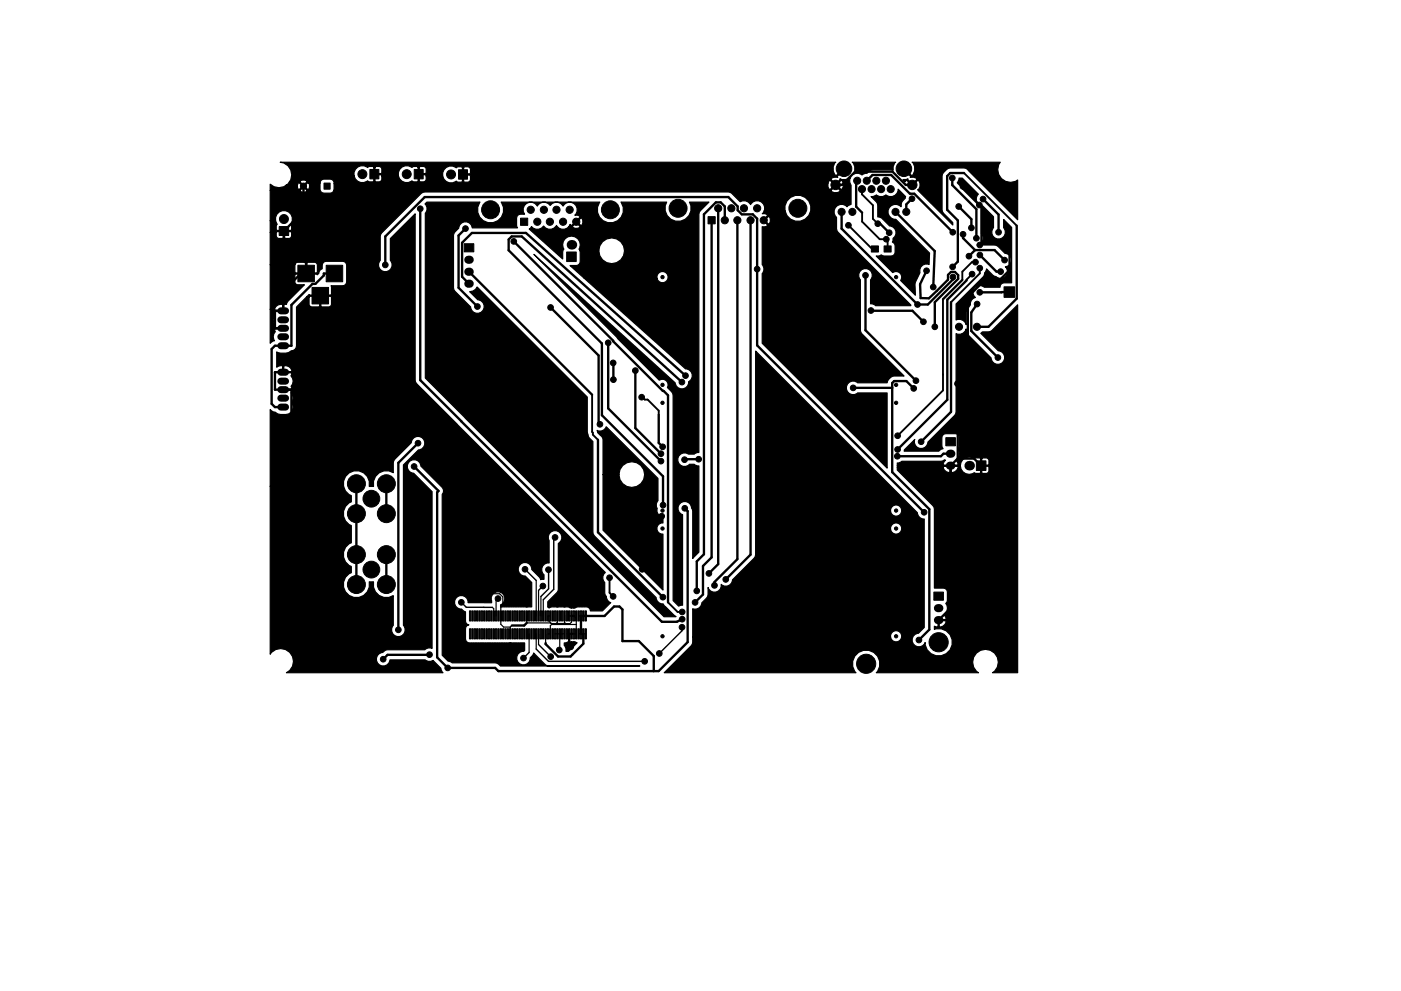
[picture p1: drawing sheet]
<svg xmlns="http://www.w3.org/2000/svg" width="297mm" height="210mm" viewBox="0 0 297 210" stroke-linecap="round" stroke-linejoin="round" font-family="sans-serif">
<g fill="#000" stroke="#000" stroke-width=".21">
<path d="M68.7 38.8h1.3v1.3h-1.3zM78.4 36h1.9v2h-1.9zM87.8 36h1.9v2h-1.9zM97.2 36h1.9v2h-1.9zM59.2 48.1h2v1.9h-2zM63.2 56.3h3.5v3.5h-3.5zM69.2 56.3h3.5v3.5h-3.5zM98.4 51.7h2.1v1.7h-2.1zM110.4 46.3h1.5v1.5h-1.5zM120.1 53.5h2.1v2h-2.1zM150.1 46h1.5v1.5h-1.5zM184.7 52.2h1.5v1.3h-1.5z"/>
<path d="M187.4 52.2h1.5v1.3h-1.5zM66.2 61h3.5v3.5h-3.5zM212.9 60.9h2.2v2.2h-2.2zM200.5 92.9h2.1v1.7h-2.1zM207 97.8h2v2h-2zM99.5 133.4h.3v2.2h-.3zM99.5 129.6h.3v2.2h-.3zM100 133.4h.3v2.2h-.3zM100 129.6h.3v2.2h-.3zM100.5 133.4h.3v2.2h-.3zM100.5 129.6h.3v2.2h-.3zM101 133.4h.3v2.2h-.3z"/>
<path d="M101 129.6h.3v2.2h-.3zM101.5 133.4h.3v2.2h-.3zM101.5 129.6h.3v2.2h-.3zM102 133.4h.3v2.2h-.3zM102 129.6h.3v2.2h-.3zM102.5 133.4h.3v2.2h-.3zM102.5 129.6h.3v2.2h-.3zM103 133.4h.3v2.2h-.3zM103 129.6h.3v2.2h-.3zM103.5 133.4h.3v2.2h-.3zM103.5 129.6h.3v2.2h-.3zM104 133.4h.3v2.2h-.3z"/>
<path d="M104 129.6h.3v2.2h-.3zM104.5 133.4h.3v2.2h-.3zM104.5 129.6h.3v2.2h-.3zM105 133.4h.3v2.2h-.3zM105 129.6h.3v2.2h-.3zM105.5 133.4h.3v2.2h-.3zM105.5 129.6h.3v2.2h-.3zM106 133.4h.3v2.2h-.3zM106 129.6h.3v2.2h-.3zM106.5 133.4h.3v2.2h-.3zM106.5 129.6h.3v2.2h-.3zM107 133.4h.3v2.2h-.3z"/>
<path d="M107 129.6h.3v2.2h-.3zM107.5 133.4h.3v2.2h-.3zM107.5 129.6h.3v2.2h-.3zM108 133.4h.3v2.2h-.3zM108 129.6h.3v2.2h-.3zM108.5 133.4h.3v2.2h-.3zM108.5 129.6h.3v2.2h-.3zM109 133.4h.3v2.2h-.3zM109 129.6h.3v2.2h-.3zM109.5 133.4h.3v2.2h-.3zM109.5 129.6h.3v2.2h-.3zM110 133.4h.3v2.2h-.3z"/>
<path d="M110 129.6h.3v2.2h-.3zM110.5 133.4h.3v2.2h-.3zM110.5 129.6h.3v2.2h-.3zM111 133.4h.3v2.2h-.3zM111 129.6h.3v2.2h-.3zM111.5 133.4h.3v2.2h-.3zM111.5 129.6h.3v2.2h-.3zM112 133.4h.3v2.2h-.3zM112 129.6h.3v2.2h-.3zM112.5 133.4h.3v2.2h-.3zM112.5 129.6h.3v2.2h-.3zM113 133.4h.3v2.2h-.3z"/>
<path d="M113 129.6h.3v2.2h-.3zM113.5 133.4h.3v2.2h-.3zM113.5 129.6h.3v2.2h-.3zM114 133.4h.3v2.2h-.3zM114 129.6h.3v2.2h-.3zM114.5 133.4h.3v2.2h-.3zM114.5 129.6h.3v2.2h-.3zM115 133.4h.3v2.2h-.3zM115 129.6h.3v2.2h-.3zM115.5 133.4h.3v2.2h-.3zM115.5 129.6h.3v2.2h-.3zM116 133.4h.3v2.2h-.3z"/>
<path d="M116 129.6h.3v2.2h-.3zM116.5 133.4h.3v2.2h-.3zM116.5 129.6h.3v2.2h-.3zM117 133.4h.3v2.2h-.3zM117 129.6h.3v2.2h-.3zM117.5 133.4h.3v2.2h-.3zM117.5 129.6h.3v2.2h-.3zM118 133.4h.3v2.2h-.3zM118 129.6h.3v2.2h-.3zM118.5 133.4h.3v2.2h-.3zM118.5 129.6h.3v2.2h-.3zM119 133.4h.3v2.2h-.3z"/>
<path d="M119 129.6h.3v2.2h-.3zM119.5 133.4h.3v2.2h-.3zM119.5 129.6h.3v2.2h-.3zM120 133.4h.3v2.2h-.3zM120 129.6h.3v2.2h-.3zM120.5 133.4h.3v2.2h-.3zM120.5 129.6h.3v2.2h-.3zM121 133.4h.3v2.2h-.3zM121 129.6h.3v2.2h-.3zM121.5 133.4h.3v2.2h-.3zM121.5 129.6h.3v2.2h-.3zM122 133.4h.3v2.2h-.3z"/>
<path d="M122 129.6h.3v2.2h-.3zM122.5 133.4h.3v2.2h-.3zM122.5 129.6h.3v2.2h-.3zM123 133.4h.3v2.2h-.3zM123 129.6h.3v2.2h-.3zM123.5 133.4h.3v2.2h-.3zM123.5 129.6h.3v2.2h-.3zM124 133.4h.3v2.2h-.3zM124 129.6h.3v2.2h-.3zM198 125.6h2v1.7h-2z"/>
<circle cx="64.3" cy="39.5" r=".65"/>
<circle cx="76.8" cy="37" r=".95"/>
<circle cx="86.2" cy="37" r=".95"/>
<circle cx="95.6" cy="37" r=".95"/>
<circle cx="177.2" cy="39.2" r="1"/>
<circle cx="178.9" cy="35.8" r="1.65"/>
<circle cx="181.7" cy="38.3" r=".75"/>
<circle cx="183.8" cy="38.3" r=".75"/>
<circle cx="185.8" cy="38.3" r=".75"/>
<circle cx="187.8" cy="38.3" r=".75"/>
<circle cx="191.6" cy="35.8" r="1.65"/>
<circle cx="193.4" cy="39.2" r="1"/>
<circle cx="201.9" cy="37.8" r=".6"/>
<circle cx="204.2" cy="39.5" r=".6"/>
<circle cx="60.2" cy="46.5" r=".95"/>
<circle cx="81.7" cy="56.2" r=".6"/>
<circle cx="89.1" cy="44.3" r=".6"/>
<circle cx="98.7" cy="48.5" r=".6"/>
<circle cx="104" cy="44.5" r="1.9"/>
<circle cx="108.9" cy="51.2" r=".6"/>
<circle cx="112.5" cy="44.5" r=".76"/>
<circle cx="113.9" cy="47" r=".76"/>
<circle cx="115.3" cy="44.5" r=".76"/>
<circle cx="116.6" cy="47" r=".76"/>
<circle cx="118" cy="44.5" r=".76"/>
<circle cx="119.4" cy="47" r=".76"/>
<circle cx="120.8" cy="44.5" r=".76"/>
<circle cx="122.2" cy="47" r=".76"/>
<circle cx="129.4" cy="44.5" r="1.9"/>
<circle cx="140.5" cy="58.8" r=".35"/>
<circle cx="143.8" cy="44.2" r="1.9"/>
<circle cx="152.3" cy="44.2" r=".76"/>
<circle cx="153.7" cy="46.7" r=".76"/>
<circle cx="155.1" cy="44.2" r=".76"/>
<circle cx="156.3" cy="46.7" r=".76"/>
<circle cx="157.7" cy="44.2" r=".76"/>
<circle cx="159.1" cy="46.7" r=".76"/>
<circle cx="160.5" cy="44.2" r=".76"/>
<circle cx="160.5" cy="57.1" r=".6"/>
<circle cx="161.9" cy="46.7" r=".76"/>
<circle cx="169.2" cy="44.2" r="1.9"/>
<circle cx="178.4" cy="45" r=".75"/>
<circle cx="179.9" cy="47.8" r=".6"/>
<circle cx="180.7" cy="45" r=".75"/>
<circle cx="182.8" cy="40.1" r=".75"/>
<circle cx="183.5" cy="58.4" r=".6"/>
<circle cx="184.8" cy="40.1" r=".75"/>
<circle cx="186.1" cy="47.5" r=".6"/>
<circle cx="186.8" cy="40.1" r=".75"/>
<circle cx="186.8" cy="44.4" r=".6"/>
<circle cx="187.9" cy="50.8" r=".6"/>
<circle cx="188.5" cy="49.4" r=".6"/>
<circle cx="188.8" cy="40.1" r=".75"/>
<circle cx="189.9" cy="45" r=".75"/>
<circle cx="190" cy="58.8" r=".35"/>
<circle cx="190.8" cy="52.2" r=".6"/>
<circle cx="190.8" cy="55.2" r=".6"/>
<circle cx="192.2" cy="45" r=".75"/>
<circle cx="193.4" cy="42.2" r=".6"/>
<circle cx="196.4" cy="57.4" r=".6"/>
<circle cx="202" cy="56.6" r=".6"/>
<circle cx="202" cy="49.3" r=".6"/>
<circle cx="202" cy="58.8" r=".6"/>
<circle cx="203.3" cy="43.8" r=".6"/>
<circle cx="204.2" cy="49.7" r=".6"/>
<circle cx="205.4" cy="54.4" r=".6"/>
<circle cx="206" cy="48.3" r=".6"/>
<circle cx="206.1" cy="58.2" r=".6"/>
<circle cx="206.8" cy="55.6" r=".6"/>
<circle cx="207" cy="50.5" r=".6"/>
<circle cx="207.6" cy="43.5" r=".6"/>
<circle cx="207.7" cy="52" r=".6"/>
<circle cx="207.7" cy="56.9" r=".6"/>
<circle cx="207.7" cy="54.1" r=".6"/>
<circle cx="208.4" cy="42.2" r=".6"/>
<circle cx="211.7" cy="49.3" r=".6"/>
<circle cx="212.2" cy="57.6" r=".6"/>
<circle cx="213" cy="55.2" r=".6"/>
<circle cx="101.2" cy="65" r=".6"/>
<circle cx="116.7" cy="65.2" r=".6"/>
<circle cx="128.9" cy="72.7" r=".6"/>
<circle cx="130" cy="77" r=".6"/>
<circle cx="134.7" cy="78.6" r=".6"/>
<circle cx="145.3" cy="79.7" r=".6"/>
<circle cx="184.7" cy="65.9" r=".6"/>
<circle cx="194.5" cy="64.6" r=".6"/>
<circle cx="195.8" cy="68.3" r=".6"/>
<circle cx="197.9" cy="60.9" r=".6"/>
<circle cx="198.2" cy="69.3" r=".6"/>
<circle cx="203.3" cy="69.3" r=".75"/>
<circle cx="207.1" cy="69.3" r=".75"/>
<circle cx="207.2" cy="64.5" r=".6"/>
<circle cx="207.7" cy="62" r=".6"/>
<circle cx="211.6" cy="75.9" r=".6"/>
<circle cx="213.7" cy="69.5" r=".6"/>
<circle cx="87.8" cy="99" r=".6"/>
<circle cx="88.6" cy="94" r=".6"/>
<circle cx="127.2" cy="90" r=".6"/>
<circle cx="130.1" cy="80.6" r=".6"/>
<circle cx="136" cy="84.3" r=".6"/>
<circle cx="140.1" cy="96.3" r=".6"/>
<circle cx="140.1" cy="97.8" r=".6"/>
<circle cx="140.5" cy="85.5" r=".35"/>
<circle cx="140.5" cy="81.7" r=".35"/>
<circle cx="140.5" cy="94.8" r=".6"/>
<circle cx="144.6" cy="81.1" r=".6"/>
<circle cx="145.1" cy="97.5" r=".6"/>
<circle cx="148.1" cy="97.4" r=".6"/>
<circle cx="180.9" cy="82.3" r=".6"/>
<circle cx="190" cy="81.7" r=".35"/>
<circle cx="190" cy="85.5" r=".35"/>
<circle cx="190.3" cy="96.8" r=".6"/>
<circle cx="190.3" cy="95.4" r=".6"/>
<circle cx="190.3" cy="92.5" r=".6"/>
<circle cx="193.7" cy="82.4" r=".6"/>
<circle cx="194.2" cy="80.8" r=".6"/>
<circle cx="195.3" cy="93.7" r=".6"/>
<circle cx="203" cy="81.4" r=".6"/>
<circle cx="65.1" cy="105.4" r=".6"/>
<circle cx="75.6" cy="117.7" r="1.9"/>
<circle cx="75.6" cy="102.6" r="1.9"/>
<circle cx="75.6" cy="109" r="1.9"/>
<circle cx="78.7" cy="105.8" r="1.78"/>
<circle cx="81.9" cy="117.7" r="1.9"/>
<circle cx="81.9" cy="109" r="1.9"/>
<circle cx="81.9" cy="102.6" r="1.9"/>
<circle cx="101.1" cy="106.6" r=".6"/>
<circle cx="117.7" cy="114" r=".6"/>
<circle cx="140.3" cy="109.5" r=".6"/>
<circle cx="140.5" cy="108.3" r=".35"/>
<circle cx="140.5" cy="112.1" r=".35"/>
<circle cx="140.6" cy="107.2" r=".6"/>
<circle cx="145.2" cy="107.8" r=".6"/>
<circle cx="190" cy="112.1" r=".35"/>
<circle cx="190" cy="108.3" r=".35"/>
<circle cx="195.9" cy="108.7" r=".6"/>
<circle cx="204" cy="110.6" r=".6"/>
<circle cx="75.6" cy="124" r="1.9"/>
<circle cx="78.7" cy="120.8" r="1.78"/>
<circle cx="81.2" cy="139.9" r=".6"/>
<circle cx="81.9" cy="124" r="1.9"/>
<circle cx="84.5" cy="133.6" r=".6"/>
<circle cx="91.1" cy="138.9" r=".6"/>
<circle cx="97.8" cy="127.8" r=".6"/>
<circle cx="105.6" cy="127" r=".6"/>
<circle cx="111" cy="139.6" r=".6"/>
<circle cx="111.3" cy="120.8" r=".6"/>
<circle cx="115.1" cy="124.3" r=".6"/>
<circle cx="116.3" cy="120.9" r=".6"/>
<circle cx="116.8" cy="139.3" r=".6"/>
<circle cx="118.6" cy="137.9" r=".6"/>
<circle cx="121" cy="137.2" r=".6"/>
<circle cx="129.2" cy="122.6" r=".6"/>
<circle cx="130" cy="126.5" r=".6"/>
<circle cx="136.1" cy="120.8" r=".6"/>
<circle cx="139.8" cy="138.6" r=".6"/>
<circle cx="140.5" cy="135" r=".35"/>
<circle cx="140.5" cy="126.7" r=".6"/>
<circle cx="144.6" cy="133.1" r=".6"/>
<circle cx="144.6" cy="129.8" r=".6"/>
<circle cx="144.6" cy="131.4" r=".6"/>
<circle cx="147.4" cy="127.8" r=".6"/>
<circle cx="147.7" cy="125.4" r=".6"/>
<circle cx="150.3" cy="121.7" r=".6"/>
<circle cx="151.5" cy="124.2" r=".6"/>
<circle cx="153.9" cy="122.9" r=".6"/>
<circle cx="190" cy="135" r=".35"/>
<circle cx="194.8" cy="135.8" r=".6"/>
<circle cx="199" cy="136.3" r="2.03"/>
<circle cx="94.9" cy="141.7" r=".6"/>
<circle cx="136.7" cy="140.3" r=".6"/>
<circle cx="183.6" cy="140.8" r="2.03"/>
</g>
<g fill="#000">
<circle cx="121.2" cy="51.9" r="1.02"/>
<circle cx="207.1" cy="69.3" r=".25"/>
<circle cx="205.5" cy="98.8" r="1.02"/>
</g>
<path d="M99.3 55.1h.3M99.3 57.7h.3M99.3 60.2h.3M201.4 96.3h.3M201.4 98.8h.3M198.9 129h.3M198.9 131.6h.3" fill="none" stroke="#000" stroke-width="1.7"/>
<path d="M59.5 79h1M59.5 69.7h1M59.5 73.4h1M59.5 66h1M59.5 67.9h1M59.5 71.5h1M59.5 82.7h1M59.5 86.4h1M59.5 80.9h1M59.5 84.5h1" fill="none" stroke="#000" stroke-width="1.5"/>
<g fill="none" stroke="#000" stroke-width=".5">
<path d="M64.3 39.5v5.4l-4.1 4.1v2.1l4.7 4.7v2.2M177.2 39.2h1.3l2.8-2.8h7.9l2.8 2.8h1.4M181.7 38.3l-.2 .3v5.3l1.3 1.2M183.8 38.3l1.2-1.2h3.9l4 4h.9l8.2 8.2M201.9 37.8v1.5l5.1 5.1v6.1M204.2 39.5v.5l3.9 3.9v7.7M204.4 36.7h-2.9l-.7 .7v7.1l2.3 2.3v8.7l-1.1 1.1M64.9 56.9l-4.9 4.9v4.2h-1.7v3.7h1.7M70.9 58h-2.2v.4l-1.8 1.8h-.6l-4.5 4.5v8.7h-3.5l-.7 .7v11.6l.7 .7h1.7M81.7 56.2v-6l8.4-8.4h64.3l2 2v.8l.9 .9h2.3l.9 .9v26.9l35.4 35.4M89.1 44.3v36.4l51.2 51.2h3.2l1.1-.5M98.7 48.5l-1.5 1.5v11l4 4"/>
<path d="M99.4 57.7l26.1 26M108.9 51.2l31.6 31.7h.2l.9 1v43.9M150.9 46.7v71.6l-1.9 1.8v6l-1.6 1.7M152.3 44.2v75.5l-2 2M153.7 46.7v-2.9l-.9-.9h-1l-2.6 2.6v72.1l-1.5 1.5v6.3M156.3 46.7v71.9l-4.8 4.9v.7M159.1 46.7v71l-5.2 5.2M178.4 45v3.5l16.1 16.1h2.2l5.3-5.3v-.5M183.5 58.4v11.7l10.7 10.7M186.1 47.5h.5l1.9 1.9M186.8 44.4l4 3.9v6.9M189.9 45l8.3 8.3-.3 7.6"/>
<path d="M193.4 42.2l-1.2 1.2v1.6M196.4 57.4l-1.3 2.9 .1 2.9 1.8 .1 4-4v-1l.6-.6h.9l.7 .7v.8l-5 4.9v5.2M203.3 43.8l2.7 2.7v1.8M204 59.4l-4.1 4.1M204.2 49.7v.8l2.5 2.6M204.9 59.5l-4.1 4.1v21.2l-10.5 10.6M206.7 53.1h4.2l2.1 2.1M206.7 53.1l-1.3 1.3M207.7 54.1l3.6 3.5h.9M208.1 51.6l-.4 .4M208.1 51.6h3.6l2.4 2.3v3.4l-3 3h-3.1l-2.8 2.7v13.9h-.6v3l-1.5 1.6M208.4 42.2l3.3 3.3v3.8"/>
<path d="M215.6 47.9v15.4l-6 6h-2.5M60 79h-1.7v3.7h3.5v19.4l3.3 3.3M99.4 60.2l-1.4-1.5v-7.2l2.1-2.1h11.4l33.8 30.3M116.7 65.2l10.2 10.2v14.3l.3 .3M128.9 72.7v13.9l11.2 11.2M130 77l.1 3.6M134.7 78.6v12.2l5.4 5.5M184.7 65.9h8.7l2.4 2.4M201.6 64.1v23.3l-6.3 6.3M207.2 64.5l-1.3 1.8v3.9l5.7 5.7M213.7 69.5v5.5M214 62h-6.3"/>
<path d="M87.8 99l5.2 5.2-.3 .2v35.1l2.2 2.2h10.1l.7 .7h33.9l6.2-6.2v-27.7l-.6-.7M88.6 94l-4.1 4.2v35.4M126.8 93.3v19.6l13.7 13.8M139.7 88v6l.8 .8M144.6 81.1l-34-30.9h-2.1l-.7 .6v2.3l19.8 19.8v15.2l13 13v6.1M148.1 97.4l-3 .1M180.9 82.3h8.3M193.7 82.4l-1.5-1.5h-2.6l-.4 .4v18.9l7.8 7.8v25.6l-2.2 2.2M201.5 96.3h-1.5l-.5 .5h-9.2M203 81.4l.1 .1M203.1 97.3h3.4l1.5 1.5M203.1 97.3l-1.6 1.5v30.2l-2.5 2.6"/>
<path d="M203.1 81.5v15.8M75.6 102.6v21.4M81.9 102.6v6.4M81.9 117.7v6.3M140.3 109.5l-4.2 4.2v7.1M201.5 110.6h2.5M91 138.9h-8.8l-1 1M111.7 132.2l-.6 .5h-2.6M120.7 134.5v2.4M121.2 130.7h.5M123.2 130.7h5l2-2h1.1l.7 .6v6.7h3.4l3.2 3.2v3.2M123.2 130.7v3.8"/>
<path d="M123.7 134.5v2.1l-2.7 2.7h-2.7l-2.6-2.6v-.3M144.4 132.9l.2 .2"/>
</g>
<g fill="none" stroke="#000" stroke-width=".25">
<path d="M117.7 114l-.3 .3M91.1 138.9h-.1M101.1 125.3l.7 .7h4.1l.7 .6v1.7l-.4 .4v3.8l.6 .5h1.4M102.6 128.8v.1M104.4 128.9l.3 .2v1.6M105.6 127l-.4 .4v3.3M108.2 133v1.5M108.5 132.7l-.3 .3M111.7 130.7v1.5h5M112.2 134.5v3.9M113.7 123.2v7.5M113.7 134.5v3.2"/>
<path d="M114.2 125.3v5.4M114.2 134.5v2.2M114.7 126.6v4.1M115.2 127.2v3.5M115.7 134.5v1.9M116.3 120.9h.1M116.7 130.7h-.5v.9l.7 .7h4l.3-.3v-1.3h-.5M117.7 134.5h2M118.2 130.7v1.3l-.3 .3M118.7 134.5l-.1 3.4M119.7 130.7v1.4l.2 .2M120.7 136.9l.3 .3"/>
<path d="M121.7 130.7l.5 .5v3.3h-2M122.2 132.5h-5.3l-.2 .2v1.8h-.5M122.7 134.5h1.5M122.7 130.7h.5M123.7 130.7h.5"/>
</g>
<g fill="none" stroke="#000" stroke-width=".4">
<path d="M204.4 36.7l11.2 11.2M179.9 47.8l5 5h.6M182.8 40.1v1.1l2.3 2.4v2.8l1 1.1M182.8 45.1v1.9l3.7 3.8h1.4l.3 .2v1.8M206.1 58.2l-1.2 1.3M206.8 55.6h-.7l-2.1 2v1.8M207.7 56.9v1.1l-6.1 6.1M199.9 63.5v19.3l-9.6 9.7M199.9 79.5h.1M213.7 75v1.3l-1.3 1.3h-6.5l-.7-.7M125.5 83.7v7.9l.2 .2v.4l1.1 1.1M136 84.3l.7 .5h.6l2.4 2.3v.9"/>
<path d="M101.1 106.6v18.7M129.2 122.6v3.2l.8 .7M141.6 127.8l2.1 2h.9"/>
</g>
<path d="M117.4 114.3v10.7l-2.2 2.2M97.8 127.8l1.1 1 5.5 .1M111.3 120.8l2.4 2.4M112.2 138.4l-1.2 1.2M113.7 137.7l2.6 2.6h20.4M114.2 136.7l2.6 2.6M115.1 124.3l-.9 1M116.3 120.9v4l-1.6 1.7M144.6 133.1v.7l-4.8 4.8" fill="none" stroke="#000" stroke-width=".3"/>
<path d="M59.4 34.4h117.8l-.2 .1a1.93 1.93 0 0 0 .3 2.8l1.6-1.7 .2 .2-1.6 1.6 .1 .3a1.12 1.12 0 0 0-1.4 .4l1 1 .9-1v-.2l.4 .2h.9l.8-.3 .2-.4a1.58 1.58 0 0 0 0 1.9v4.1l-.8 .5a1.58 1.58 0 0 0-2.3-.1 1.58 1.58 0 0 0 .1 2.3v2.4l.3 .8 15.4 15.4v.2h-7.5l-.7-.4h-.3v-5.1l.1-.2a1.45 1.45 0 0 0-.3-1.9 1.45 1.45 0 0 0-1.9 .1 1.45 1.45 0 0 0-.1 2l.1 11.1 9.2 9.3-2.5 .1-.8 .6-.3 .7h-6.3a1.44 1.44 0 0 0-2 .1 1.44 1.44 0 0 0 0 2 1.44 1.44 0 0 0 2 .1h6.3v15.9l-26.5-26.5v-14.8a1.36 1.36 0 0 0 0-1.8v-8.1h.7l.4-.1v-.3l-1-1h.4l.8 .8h.2a1.01 1.01 0 0 0-.2-1.6l-.8 .8h-.4l1-.9v-.3l-1.1-.2 .4-.6h4.4a2.79 2.79 0 0 0 4.3 1.8 2.79 2.79 0 0 0 0-4.6 2.79 2.79 0 0 0-4.3 1.7v1.1h-4.4a1.59 1.59 0 0 0-.8-2 1.59 1.59 0 0 0-2.1 .7 1.55 1.55 0 0 0-2.2-.6l-1.7-1.8-.8-.3h-64.3l-.8 .3-8.6 8.8-.1 5.5a1.44 1.44 0 0 0 .1 2 1.44 1.44 0 0 0 2 0 1.44 1.44 0 0 0 .1-2v-4.7l5.2-5.2 .1 35.7 40.2 40.4a1.39 1.39 0 0 0-.1 2.1v2.2l.4 .8a1.31 1.31 0 0 0 .9 1.3l-1.8 1.7h-2.5a1.31 1.31 0 0 0-1.7-.8h-1l-.8 .3h-.5a1.88 1.88 0 0 0-1.5-.3h-2.7l-.6 .2-.3-.2v-1.1l2-2 .3-.7v-9.7l.1-.1a1.45 1.45 0 0 0 .4-1.9 1.45 1.45 0 0 0-1.9-.5 1.45 1.45 0 0 0-.6 1.9v4.7h-.4a1.43 1.43 0 0 0-1.1 1.1 1.43 1.43 0 0 0 .4 1.4v1l-.7 .1-.2-.5-1.7-1.7a1.44 1.44 0 0 0-1.4-1.5 1.44 1.44 0 0 0-1.4 1.5 1.44 1.44 0 0 0 1.5 1.4l1.3 1.4v5.2h-6.5l-.1-.5 .3-.1a1.45 1.45 0 0 0 .5-1.9 1.45 1.45 0 0 0-1.9-.6 1.45 1.45 0 0 0-.8 1.8v.4h-4.9a1.45 1.45 0 0 0-1.4-1.6 1.45 1.45 0 0 0-1.5 1.5 1.45 1.45 0 0 0 1.5 1.4l.8 .6v2.3l.2 .2 .5 .3-.5 .2-.1 .3-.1 2.5a1.31 1.31 0 0 0 1.6 .8h10.9v1.6l-.2 .2h-.3a1.45 1.45 0 0 0-1.2 1.6 1.45 1.45 0 0 0 1.6 1.3 1.45 1.45 0 0 0 1.3-1.5l.5-.5 .2-.6 2.5 2.5 .7 .3h19.4h-29.6l-.7-.6-.4-.1h-9.1l-.9-.3-1.2-1.3v-34.1a1.06 1.06 0 0 0-.1-1.5l-4.5-4.5v-.2a1.45 1.45 0 0 0-1.5-1.2 1.45 1.45 0 0 0-1.3 1.5 1.45 1.45 0 0 0 1.3 1.4l3.9 3.9v33.3l-.8-.1-.7 .4h-7.9l-1.2 .5a1.45 1.45 0 0 0-1.2 1.6 1.45 1.45 0 0 0 1.4 1.3 1.45 1.45 0 0 0 1.5-1.3h7.5l.6 .3h.5l.5-.2 1.7 1.7 .4 .9h-33.2l.7-.4a2.71 2.71 0 0 0-.1-4.1 2.71 2.71 0 0 0-4 .6v-35.6h15.5l.4 1 .8 .8 .5 .1v1.4a2.7 2.7 0 0 0-1.7 2.5 2.7 2.7 0 0 0 1.7 2.5v3.7l-.5 .2a2.73 2.73 0 0 0 .5 4.8v1.3l-.5 .2a2.78 2.78 0 0 0 .5 4.9 2.78 2.78 0 0 0 3.8-3.1h.9a2.77 2.77 0 0 0 1.1 2.8 2.77 2.77 0 0 0 3.1 .1v6.3l-.1 .1a1.45 1.45 0 0 0 .2 2 1.45 1.45 0 0 0 2-.2 1.45 1.45 0 0 0 0-1.9v-34.1l3.2-3.1a1.44 1.44 0 0 0 1.4-1.5 1.44 1.44 0 0 0-1.4-1.4 1.44 1.44 0 0 0-1.5 1.3l-3.7 3.9-.1 2.5a2.77 2.77 0 0 0-3.1 .1 2.77 2.77 0 0 0-1.1 2.8h-.9a2.79 2.79 0 0 0-2.7-3.4 2.79 2.79 0 0 0-2.8 3.4h-15.5v-16.3l.6 .5h.5a2.87 2.87 0 0 0 3.3 .1 1.52 1.52 0 0 0 .1-2.1 1.51 1.51 0 0 0-.1-2l.2-.4-.1-.2h-1.9v-.3h1.9l.1-.2-.2-.3 .3-.5a1.56 1.56 0 0 0-.3-1.8l.2-.4-.1-.2h-1.9v-1.5h.3v1.2h1.6l.1-.2a2.1 2.1 0 0 0-2.5-1l-.7 .3v-3.2l.2 .1a2.74 2.74 0 0 0 2.9-.4 1.08 1.08 0 0 0 1.1-1v-8.3l2.1-2.1h.5v1.6l.3 .4 1.8 .1 .2-.1v-2.1h.2v2.1l.2 .1 1.8-.1 .3-.4v-1.6l-.2-.1h-4.4l-.2 .1h-.5l.5-.5 .2 .1h4.4l.2-.2-.1-1.8h2.5l.5-.2 .3-.6v-3.5a.84 .84 0 0 0-.8-.9l-3.8 .1-.5 .5-.1 1a1.02 1.02 0 0 0-.7 1l-.3 .3-.2-.1h-4.4l-.2 .1 .1 1.8 .4 .3h1.5l-3.5 3.5-.3 .7h-.5v1.5h-1.9l-.1 .2 .2 .4a1.57 1.57 0 0 0 0 2.2l-.2 .4 .1 .2h1.9v.3h-1.9l-.1 .2 .2 .4-.4 .5-.1 .6 .3 .8-.3 .1-.6 .4v-7.2h.9l.1 .2h1.6v-1.2h-.5a1.37 1.37 0 0 0-1.2 1h-.9v-9.4h5.2v1.5l.2 .2h2.1v-2.1h.2v2.1h2.1l.2-.2v-1.5l-.5-.6h-1.6l-.2 .2-.4-.2h-1.6l-.5 .6h-5.2v-6.9h1.3v.8l.5 .5h.8l.2-.2v-1.3h.2v1.3l.2 .2h.8l.5-.5v-.8l-.1-.2h-3l-.1 .2h-1.3v-2.5h1.1l.4 .8-.2 .3v.8l.1 .2h3l.1-.2v-.8l-.2-.3a1.81 1.81 0 0 0-1-2.9 1.81 1.81 0 0 0-2.2 2.1h-1.1v-6.4h6.3l.1 .2a.9 .9 0 0 0 1.4-.2l-.8-.7-.7 .7h-6.3v-1.3a2.57 2.57 0 0 0 3.3 .2h2.4l.2 .9h.2l.8-.7h.3l.7 .7h.3l.1-.5-.1-.9h2.3l.1 1.6 .5 .5a2.69 2.69 0 0 0 2.2-.2l.2-.3h105.4l.1 .3a1.26 1.26 0 0 0 1.8-.3l-.9-1-1 1h-105.4v-1.4h104.7l.2 1.1 .3 .1 1-1h.3l1 1a1.17 1.17 0 0 0 0-1.9l-1 .9h-.3l-1-.9-.3 .1-.2 .6h-104.7a.87 .87 0 0 0-.8-1l-1.6 .1-.3 .1-.3 .6h-2.6l-.7 .7h-.3l-.8-.7h-.2l-.2 .5h-2.4l.8-.7h2.2l.7 .7 .8-.7-.1-.2a.9 .9 0 0 0-1.4 .2h-2.2l.3-.5 .1-.8h13.3a1.79 1.79 0 0 0 2.8 1.1l.4 .2h.8l.1-.2v-1.3h.3v1.3l.2 .2 1-.1 .3-.4v-.8h3.5a1.79 1.79 0 0 0 2.8 1.1l.4 .2h.8l.1-.2v-1.3h.3v1.3l.2 .2 1-.1 .3-.4v-.7h3.5a1.79 1.79 0 0 0 2.8 1l.4 .2h.8l.1-.1v-1.4h.3v1.4l.2 .1h1l.3-.5v-.8l-.2-.2h-1.6v-1.6h.3v1.4h1.3l.2-.2v-.8l-.6-.5h-.7l-.2 .1-.4-.1-1.3 .1a1.81 1.81 0 0 0-2 0 1.81 1.81 0 0 0-.7 1.9h-3.5l-.2-.3h-1.6v-1.6h.3v1.3h1.3l.2-.1-.1-1.1-.5-.3h-.7l-.2 .2-1.2-.2-.4 .2a1.79 1.79 0 0 0-2-.1 1.79 1.79 0 0 0-.8 1.9h-3.5l-.2-.2h-1.6v-1.6h.3v1.3h1.3l.2-.1-.1-1.1-.4-.3h-.8l-.2 .2-1.2-.2-.4 .2a1.79 1.79 0 0 0-2-.1 1.79 1.79 0 0 0-.8 1.9h-13.3l.1-.2a2.65 2.65 0 0 0-2.5-2.7zM180.7 34.4h9.2l-.2 .1-.3 .9v.7l-4.4-.1-.4 .1-.8 .7h-.3l-.7 .3a1.5 1.5 0 0 0-1.9-.1 1.95 1.95 0 0 0-.2-2.6zM191.4 35.8l.3-.2 1.6 1.7a1.84 1.84 0 0 0 .1-2.9h18.7a2.67 2.67 0 0 0 .2 3.5 2.67 2.67 0 0 0 3.5 .3v8.4l-11-10.9h-3.7l-1.3 1.2v8l2.2 2.3v.5l-7.4-7.5a1.17 1.17 0 0 0 0-1.9l-1.2 1.1-1.1-1.1-.3 .1-.1 .2-.5-.5 1.1-.2-.1 .2 1 1 1-1a1.19 1.19 0 0 0-1.4-.5l.1-.2zM90.5 42.9h11.3a2.77 2.77 0 0 0 .4 3.7 2.77 2.77 0 0 0 3.7 0 2.77 2.77 0 0 0 .4-3.7h20.9a2.77 2.77 0 0 0 .4 3.7 2.77 2.77 0 0 0 3.7 0 2.77 2.77 0 0 0 .4-3.7h9.6a2.76 2.76 0 0 0 2.5 4.1 2.76 2.76 0 0 0 2.4-4.1h4.1l-1.8 1.8-.3 .8v50.5h-.3l-.7 .4h-1.2a1.44 1.44 0 0 0-2 .2 1.44 1.44 0 0 0 .2 2 1.44 1.44 0 0 0 2-.1h1l.6 .4h.4v18.3l-1.3 1.3v-10l-.3-.7a1.44 1.44 0 0 0-2.3-1.1 1.44 1.44 0 0 0 .4 2.5v19.2l-.8 .2-1.2-1.2v-43.5l-.3-.8-.9-.9a1.19 1.19 0 0 0-.2-1.4 1.19 1.19 0 0 0-1.5-.1l-26.6-26.7 29.9 27.2a1.43 1.43 0 0 0 1.6 1.3 1.43 1.43 0 0 0 1.3-1.5 1.42 1.42 0 0 0 .8-1.6 1.42 1.42 0 0 0-1.4-1.1l-21.5-19.3h15.4a1.2 1.2 0 0 0 1.8 .8 1.2 1.2 0 0 0 0-2 1.2 1.2 0 0 0-1.8 .8v.4h-15.4l-3-2.7h1.3a.84 .84 0 0 0 .8-.8v-2.3h4a2.73 2.73 0 0 0 3.7 2.5 2.73 2.73 0 0 0 .9-4.4 2.73 2.73 0 0 0-4.4 .9l-.2 1h-4l-.2-.3a1.85 1.85 0 0 0-1.6-2.8 1.85 1.85 0 0 0-1.6 2.8l-.3 .6v1.4l-7.1-6.3 .5-.5a1.58 1.58 0 0 0 2.6-.1 1.59 1.59 0 0 0 2.7-.2 1.58 1.58 0 0 0 2.6 .2h.8a.93 .93 0 0 0 1.6 0l-.8-.8-.8 .8h-.8l.3-.4 .3 .2 .8-.8h.4l.8 .8a.93 .93 0 0 0 0-1.6l-.8 .8h-.4l1-.9-.1-.3-1-.1a1.6 1.6 0 0 0-.1-2.5 1.6 1.6 0 0 0-2.4 .5 1.59 1.59 0 0 0-2.8-.1 1.59 1.59 0 0 0-2.7 .1 1.61 1.61 0 0 0-2.2-.6 1.61 1.61 0 0 0-.5 2.3h-.8a.84 .84 0 0 0-.9 .9v1.5l.2 .5h-9.6a1.43 1.43 0 0 0-1.4-1.3 1.43 1.43 0 0 0-1.4 1.4l-.8 .8-.4 .8v11l.4 .8 3.3 3.3a1.44 1.44 0 0 0 1.5 1.4 1.44 1.44 0 0 0 1.4-1.4 1.44 1.44 0 0 0-1.4-1.5l-1.7-1.7a1.67 1.67 0 0 0 1.6-1l23.3 23.3v7.4l.2 1 1 1.1 .1 19.6 13.3 13.5a1.55 1.55 0 0 0 1.5 1.4l2.7 2.6h-2.5l-50.6-50.6v-35a1.36 1.36 0 0 0-.1-1.9zM184.7 41.7h.4l.7-.4a1.5 1.5 0 0 0 2 0 1.56 1.56 0 0 0 1.7 .3 1.56 1.56 0 0 0 .9-1.5l1.6 1.6-.1 .4-.7 .9-.1 .8a1.65 1.65 0 0 0-2.2-.1 1.65 1.65 0 0 0-.4 2.1l.5 .5 .9 .2 7.2 7.2-.1 2.4a1.41 1.41 0 0 0-1.5 .3 1.41 1.41 0 0 0-.4 1.4l-1.1 2.4 .1 2.4-3.2-3.1a1.19 1.19 0 0 0-.1-1.6 1.19 1.19 0 0 0-1.5-.1l-3.5-3.5h.7l.3-.2a2.89 2.89 0 0 0 2.4 .2l.3-.2a2.63 2.63 0 0 0 .2-2.2l-.5-.5 .1-.8a1.44 1.44 0 0 0 .6-1.6 1.44 1.44 0 0 0-1.3-1l-1.3-1.3a1.44 1.44 0 0 0-1.2-.7l-.1-2.8zM203.3 37.8h.7l3.4 3.4a1.41 1.41 0 0 0-.3 1.5 1.41 1.41 0 0 0 1.2 1l2.3 2.3v2.3a1.44 1.44 0 0 0 .1 2 1.44 1.44 0 0 0 2 0 1.44 1.44 0 0 0 .1-2v-1.7l1.7 1.7v11.7h-1.6a.85 .85 0 0 0-.9 .9h-3.3a1.43 1.43 0 0 0-2.1 .2 1.43 1.43 0 0 0 .2 2 1.39 1.39 0 0 0-1.1 1.6l-.8 1.4v2.8a1.53 1.53 0 0 0-2.2-1v-3.4l5.8-5.8 .7-1.6 1.3 1.3 .6 .3a1.47 1.47 0 0 0 2 0 1.47 1.47 0 0 0 .1-2.1 1.43 1.43 0 0 0 1.2-1.5 1.43 1.43 0 0 0-1.3-1.3l-1.8-1.7-4.1-.1a1.41 1.41 0 0 0 1.2-.9 1.41 1.41 0 0 0-.3-1.5l-.1-5.6-5-5.2zM126.6 91.3a1.37 1.37 0 0 0 1.9-.8l11 11v4.7a1.37 1.37 0 0 0-.2 1.7 1.16 1.16 0 0 0 1.3 1.6v1.5a1.18 1.18 0 0 0-1.3 1.1 1.18 1.18 0 0 0 1.3 1.2v11.9l-12.7-12.7v-11.8h3.3a2.73 2.73 0 0 0 3.8 2.5 2.73 2.73 0 0 0 .9-4.4 2.73 2.73 0 0 0-4.5 .8l-.2 1.1h-3.3v-7.4a2.24 2.24 0 0 0-1.2-1.5zM121 134.4h.3v.2h-.3zM119.6 136.4h.2a2.96 2.96 0 0 1 2.6 0l-1.9 1.8h-.5a1.34 1.34 0 0 0-.4-1.3zM160.2 74.5l34.3 34.3a1.36 1.36 0 0 0 1.5 1.3v23l-1.3 1.3a1.44 1.44 0 0 0-1.1 2.2 1.44 1.44 0 0 0 2.5-.3 2.89 2.89 0 0 0 3.3 2.8 2.89 2.89 0 0 0 2.5-3.5 2.89 2.89 0 0 0-3.8-2.1v-.6l.5 .2 .3-.2v-1.2h.2v1.2a1.05 1.05 0 0 0 1.4-1.2h-1.6v-.3h1.6l.1-.2-.5-.8a1.6 1.6 0 0 0 .4-2.4l.4-.7v-1.7a.84 .84 0 0 0-.9-.8h-1.9l-.1-17.2-7.8-7.9v-.5h9.7a1.49 1.49 0 0 0 1.3 1.1l.2-.2v-1.2h.3v1.2a1.05 1.05 0 0 0 1.3-1.2h-2.9l-.2 .3h-9.7v-.4h13.4a1.85 1.85 0 0 0 1 1.7 1.85 1.85 0 0 0 2-.2l.3 .2h.8l.2-.2v-1.4h.3v1.4l.1 .2h.9l.4-.3 .1-1.1-.2-.2h-1.6v-1.6h.3v1.4h1.3l.2-.2v-.8l-.3-.5a1.71 1.71 0 0 0-1.5 .1l-.2-.2h-.8l-.3 .2a1.85 1.85 0 0 0-2-.1 1.85 1.85 0 0 0-1 1.6h-13.4v-.6l1-.3h8.3l.8-.4 .2 .2-.6 .7 .2 .3h2.9l.2-.3-.6-.7a1.6 1.6 0 0 0 .5-2.4l.3-.7v-1.7a.84 .84 0 0 0-.8-.9h-2.1a.84 .84 0 0 0-.8 .9v1.7l.3 .6-.4 .1-.5 .4h-7.4v-.2l2.3-2.3a1.43 1.43 0 0 0 1 1.9 1.43 1.43 0 0 0 1.7-1.3l5.9-6 .1-17a1.53 1.53 0 0 0 2.2-1v.8l.3 .4 4.9 5a1.44 1.44 0 0 0 1.5 1.3 1.44 1.44 0 0 0 1.4-1.4 1.44 1.44 0 0 0-1.3-1.5l-3.8-3.7 .4-.3h1.3l.7-.3 5.5-5.4v78h-5.4a2.7 2.7 0 0 0 .6-4 2.7 2.7 0 0 0-4.1 0 2.7 2.7 0 0 0 .6 4h-21.7a2.89 2.89 0 0 0-.2-4 2.89 2.89 0 0 0-4 0 2.89 2.89 0 0 0-.1 4h-40.7l5.8-5.7 .3-.8v-1h41.9a1.2 1.2 0 0 0 1.9 .8 1.2 1.2 0 0 0 0-2 1.2 1.2 0 0 0-1.9 .8v.4h-41.9v-6.1a1.39 1.39 0 0 0 1.9-1.2l1.2-1.4 .1-1.9a1.44 1.44 0 0 0 1.7 1 1.44 1.44 0 0 0 1.1-1.6 1.41 1.41 0 0 0 1.5 .3 1.41 1.41 0 0 0 .9-1.3l4.8-4.9 .1-5.7h28.6a1.2 1.2 0 0 0 1.9 .7 1.2 1.2 0 0 0 0-2 1.2 1.2 0 0 0-1.9 .8v.5h-28.6v-3.8h28.6a1.2 1.2 0 0 0 1.9 .7 1.2 1.2 0 0 0 0-2 1.2 1.2 0 0 0-1.9 .8v.5h-28.6z" fill="#000" stroke="#000" stroke-width=".25"/>
</svg>
